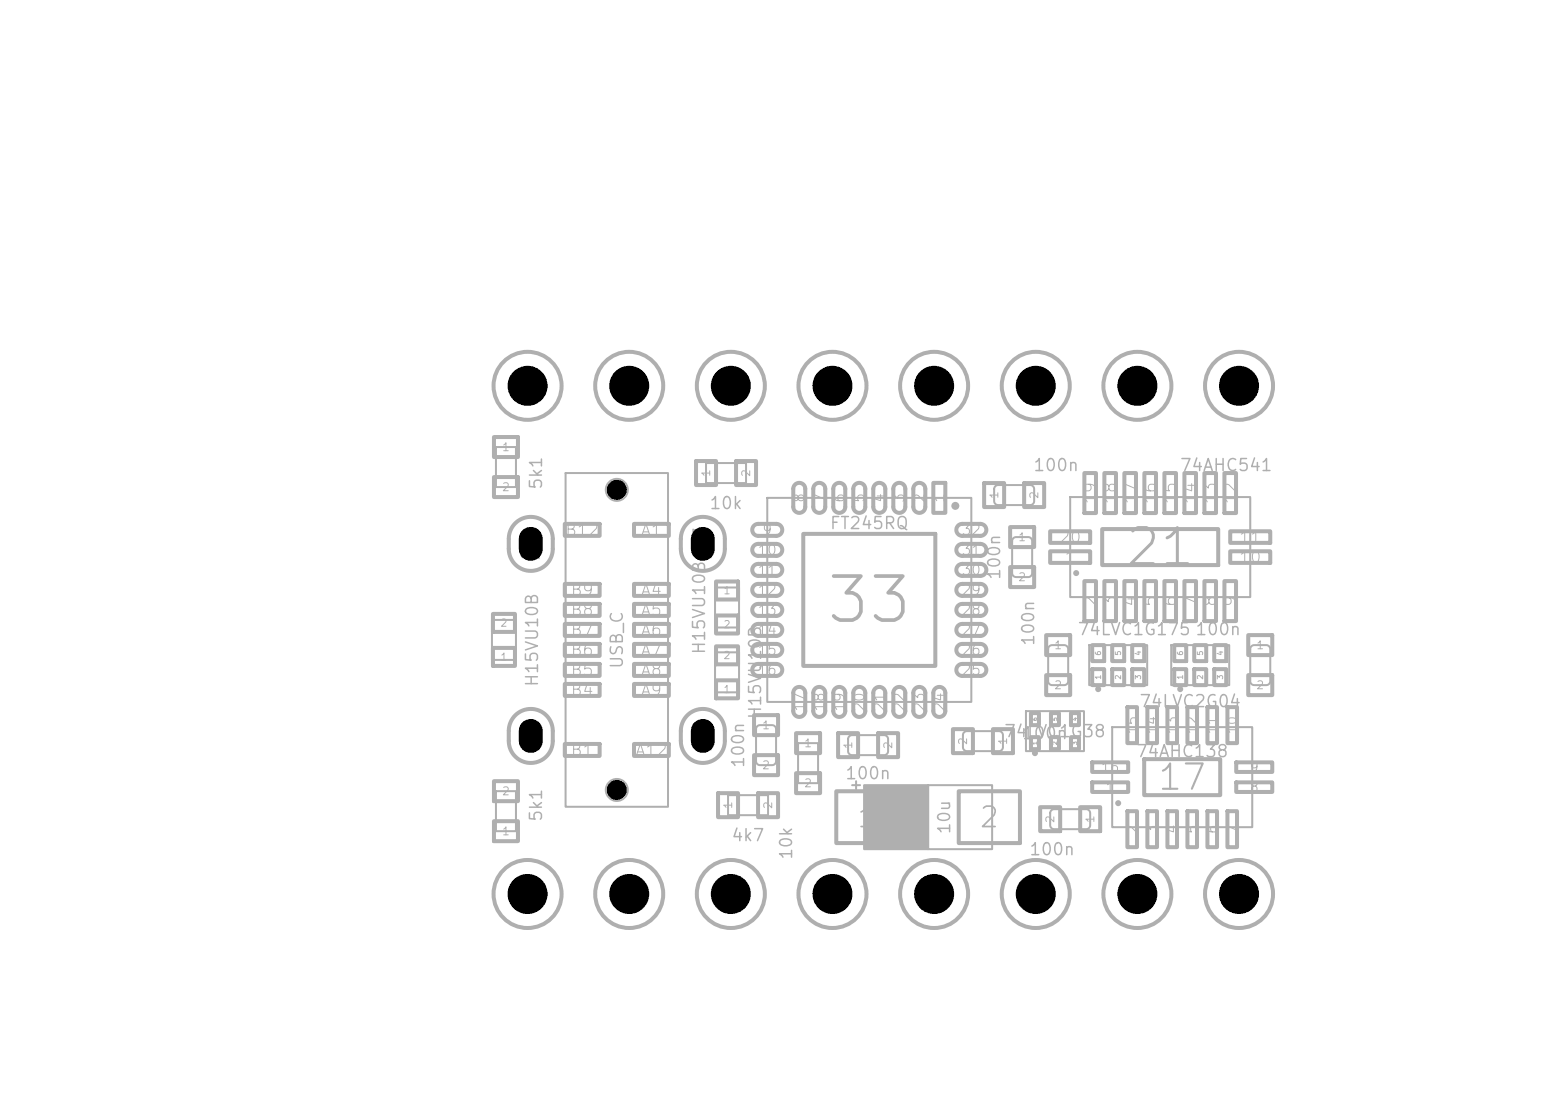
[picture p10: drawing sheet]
<svg xmlns="http://www.w3.org/2000/svg" width="148mm" height="105mm" viewBox="0 0 148 105" stroke-linecap="round" stroke-linejoin="round" font-family="sans-serif">
<defs><g id="words">
<text font-size="4.2" fill="#afafaf" x="78.1" y="60.1">33</text>
<text font-size="3.4" fill="#afafaf" x="106.5" y="54.5">21</text>
<text font-size="2.4" fill="#afafaf" x="109.7" y="75.6">17</text>
<g font-size="2.2" fill="#afafaf">
<text x="87.4" y="38.3">4</text>
<text x="77.8" y="86.5">4</text>
</g>
<g font-size="1.9" fill="#afafaf">
<text x="81.2" y="79.1">1</text>
<text x="92.8" y="79.1">2</text>
</g>
<g font-size="1.7" fill="#afafaf">
<text x="51.7" y="53.4" transform="rotate(-90 51.7 53.4)">20</text>
<text x="68" y="53.4" transform="rotate(-90 68 53.4)">17</text>
<text x="51.7" y="71.7" transform="rotate(-90 51.7 71.7)">19</text>
<text x="68" y="71.7" transform="rotate(-90 68 71.7)">18</text>
</g>
<g font-size="1.1" fill="#afafaf">
<text x="51.7" y="46.6" transform="rotate(-90 51.7 46.6)">5k1</text>
<text x="98" y="45">100n</text>
<text x="104.3" y="48" transform="rotate(-90 104.3 48)">19</text>
<text x="106.2" y="48" transform="rotate(-90 106.2 48)">18</text>
<text x="108.1" y="48" transform="rotate(-90 108.1 48)">17</text>
<text x="110" y="48" transform="rotate(-90 110 48)">16</text>
<text x="111.9" y="45">74AHC541</text>
<text x="111.9" y="48" transform="rotate(-90 111.9 48)">15</text>
<text x="113.8" y="48" transform="rotate(-90 113.8 48)">14</text>
<text x="115.7" y="48" transform="rotate(-90 115.7 48)">13</text>
<text x="117.6" y="48" transform="rotate(-90 117.6 48)">12</text>
<text x="53.6" y="51.1">B12</text>
<text x="60.7" y="51.1">A1</text>
<text x="67.3" y="48.6">10k</text>
<text x="78.7" y="50.5">FT245RQ</text>
<text x="100.4" y="51.8">20</text>
<text x="101" y="53.7">1</text>
<text x="117.5" y="53.7">10</text>
<text x="117.5" y="51.8">11</text>
<text x="54.1" y="58.7">B8</text>
<text x="54.1" y="56.8">B9</text>
<text x="60.7" y="56.8">A4</text>
<text x="60.7" y="58.7">A5</text>
<text x="95.2" y="55.1" transform="rotate(-90 95.2 55.1)">100n</text>
<text x="104.3" y="57.7" transform="rotate(-90 104.3 57.7)">2</text>
<text x="106.2" y="57.7" transform="rotate(-90 106.2 57.7)">3</text>
<text x="108.1" y="57.7" transform="rotate(-90 108.1 57.7)">4</text>
<text x="110" y="57.7" transform="rotate(-90 110 57.7)">5</text>
<text x="111.9" y="57.7" transform="rotate(-90 111.9 57.7)">6</text>
<text x="113.8" y="57.7" transform="rotate(-90 113.8 57.7)">7</text>
<text x="115.7" y="57.7" transform="rotate(-90 115.7 57.7)">8</text>
<text x="117.6" y="57.7" transform="rotate(-90 117.6 57.7)">9</text>
<text x="51.4" y="65.3" transform="rotate(-90 51.4 65.3)">H15VU10B</text>
<text x="54.1" y="64.4">B5</text>
<text x="54.1" y="62.5">B6</text>
<text x="54.1" y="60.6">B7</text>
<text x="59.4" y="63.6" transform="rotate(-90 59.4 63.6)">USB_C</text>
<text x="60.7" y="60.6">A6</text>
<text x="60.7" y="62.5">A7</text>
<text x="60.7" y="64.4">A8</text>
<text x="67.2" y="62.2" transform="rotate(-90 67.2 62.2)">H15VU10B</text>
<text x="98.5" y="61.4" transform="rotate(-90 98.5 61.4)">100n</text>
<text x="102.2" y="60.6">74LVC1G175</text>
<text x="113.4" y="60.6">100n</text>
<text x="54.1" y="66.3">B4</text>
<text x="60.7" y="66.3">A9</text>
<text x="72.5" y="68.4" transform="rotate(-90 72.5 68.4)">H15VU10B</text>
<text x="95.2" y="70.3">74LVC1G38</text>
<text x="96.9" y="70.5">100n</text>
<text x="108.1" y="67.4">74LVC2G04</text>
<text x="54.1" y="72">B1</text>
<text x="60.2" y="72">A12</text>
<text x="70.9" y="73" transform="rotate(-90 70.9 73)">100n</text>
<text x="80.2" y="74.3">100n</text>
<text x="107.7" y="72.2">74AHC138</text>
<text x="51.7" y="78.1" transform="rotate(-90 51.7 78.1)">5k1</text>
<text x="69.4" y="80.2">4k7</text>
<text x="75.5" y="81.7" transform="rotate(-90 75.5 81.7)">10k</text>
<text x="90.5" y="79.3" transform="rotate(-90 90.5 79.3)">10u</text>
<text x="97.6" y="81.5">100n</text>
</g>
<g font-size=".9" fill="#afafaf">
<text x="76.6" y="47.8" transform="rotate(-90 76.6 47.8)">8</text>
<text x="78.5" y="47.8" transform="rotate(-90 78.5 47.8)">7</text>
<text x="80.4" y="47.8" transform="rotate(-90 80.4 47.8)">6</text>
<text x="82.3" y="47.8" transform="rotate(-90 82.3 47.8)">5</text>
<text x="84.2" y="47.8" transform="rotate(-90 84.2 47.8)">4</text>
<text x="86.1" y="47.8" transform="rotate(-90 86.1 47.8)">3</text>
<text x="88" y="47.8" transform="rotate(-90 88 47.8)">2</text>
<text x="89.9" y="47.8" transform="rotate(-90 89.9 47.8)">1</text>
<text x="71.8" y="52.9">10</text>
<text x="72.3" y="51">9</text>
<text x="91.2" y="52.9">31</text>
<text x="91.2" y="51">32</text>
<text x="71.8" y="54.8">11</text>
<text x="71.8" y="56.7">12</text>
<text x="71.8" y="58.6">13</text>
<text x="91.2" y="58.6">28</text>
<text x="91.2" y="56.7">29</text>
<text x="91.2" y="54.8">30</text>
<text x="71.8" y="60.5">14</text>
<text x="71.8" y="62.4">15</text>
<text x="71.8" y="64.3">16</text>
<text x="91.2" y="64.3">25</text>
<text x="91.2" y="62.4">26</text>
<text x="91.2" y="60.5">27</text>
<text x="76.6" y="67.6" transform="rotate(-90 76.6 67.6)">17</text>
<text x="78.5" y="67.6" transform="rotate(-90 78.5 67.6)">18</text>
<text x="80.4" y="67.6" transform="rotate(-90 80.4 67.6)">19</text>
<text x="82.3" y="67.6" transform="rotate(-90 82.3 67.6)">20</text>
<text x="84.2" y="67.6" transform="rotate(-90 84.2 67.6)">21</text>
<text x="86.1" y="67.6" transform="rotate(-90 86.1 67.6)">22</text>
<text x="88" y="67.6" transform="rotate(-90 88 67.6)">23</text>
<text x="89.9" y="67.6" transform="rotate(-90 89.9 67.6)">24</text>
<text x="108.2" y="69.8" transform="rotate(-90 108.2 69.8)">15</text>
<text x="110.1" y="69.8" transform="rotate(-90 110.1 69.8)">14</text>
<text x="112" y="69.8" transform="rotate(-90 112 69.8)">13</text>
<text x="113.9" y="69.8" transform="rotate(-90 113.9 69.8)">12</text>
<text x="115.8" y="69.8" transform="rotate(-90 115.8 69.8)">11</text>
<text x="117.7" y="69.8" transform="rotate(-90 117.7 69.8)">10</text>
<text x="104.4" y="73.5">16</text>
<text x="104.9" y="75.4">1</text>
<text x="118.5" y="75.4">8</text>
<text x="118.5" y="73.5">9</text>
<text x="108.2" y="79.2" transform="rotate(-90 108.2 79.2)">2</text>
<text x="110.1" y="79.2" transform="rotate(-90 110.1 79.2)">3</text>
<text x="112" y="79.2" transform="rotate(-90 112 79.2)">4</text>
<text x="113.9" y="79.2" transform="rotate(-90 113.9 79.2)">5</text>
<text x="115.8" y="79.2" transform="rotate(-90 115.8 79.2)">6</text>
<text x="117.7" y="79.2" transform="rotate(-90 117.7 79.2)">7</text>
</g>
<g font-size=".8" fill="#afafaf">
<text x="47.6" y="43">1</text>
<text x="47.6" y="46.8">2</text>
<text x="67.6" y="45.3" transform="rotate(-90 67.6 45.3)">1</text>
<text x="71.4" y="45.3" transform="rotate(-90 71.4 45.3)">2</text>
<text x="95" y="47.4" transform="rotate(-90 95 47.4)">1</text>
<text x="98.8" y="47.4" transform="rotate(-90 98.8 47.4)">2</text>
<text x="96.6" y="51.6">1</text>
<text x="96.6" y="55.4">2</text>
<text x="100" y="61.8">1</text>
<text x="100" y="65.6">2</text>
<text x="119.2" y="61.8">1</text>
<text x="119.2" y="65.6">2</text>
<text x="72.3" y="69.4">1</text>
<text x="76.3" y="71.1">1</text>
<text x="81.1" y="71.2" transform="rotate(-90 81.1 71.2)">1</text>
<text x="84.9" y="71.2" transform="rotate(-90 84.9 71.2)">2</text>
<text x="92" y="70.8" transform="rotate(-90 92 70.8)">2</text>
<text x="95.8" y="70.8" transform="rotate(-90 95.8 70.8)">1</text>
<text x="47.6" y="75.7">2</text>
<text x="69.7" y="76.9" transform="rotate(-90 69.7 76.9)">1</text>
<text x="72.3" y="73.2">2</text>
<text x="73.5" y="76.9" transform="rotate(-90 73.5 76.9)">2</text>
<text x="76.3" y="74.9">2</text>
<text x="47.6" y="79.5">1</text>
<text x="100.3" y="78.2" transform="rotate(-90 100.3 78.2)">2</text>
<text x="104.1" y="78.2" transform="rotate(-90 104.1 78.2)">1</text>
</g>
<g font-size=".7" fill="#afafaf">
<text x="47.4" y="59.7">2</text>
<text x="68.6" y="56.6">1</text>
<text x="68.6" y="59.8">2</text>
<text x="47.4" y="62.9">1</text>
<text x="68.6" y="66">1</text>
<text x="68.6" y="62.7">2</text>
</g>
<g font-size=".5" fill="#afafaf">
<text x="104.6" y="64.6" transform="rotate(-90 104.6 64.6)">1</text>
<text x="104.6" y="62.3" transform="rotate(-90 104.6 62.3)">6</text>
<text x="106.5" y="64.6" transform="rotate(-90 106.5 64.6)">2</text>
<text x="106.5" y="62.3" transform="rotate(-90 106.5 62.3)">5</text>
<text x="108.4" y="64.6" transform="rotate(-90 108.4 64.6)">3</text>
<text x="108.4" y="62.3" transform="rotate(-90 108.4 62.3)">4</text>
<text x="112.4" y="64.6" transform="rotate(-90 112.4 64.6)">1</text>
<text x="112.4" y="62.3" transform="rotate(-90 112.4 62.3)">6</text>
<text x="114.3" y="64.6" transform="rotate(-90 114.3 64.6)">2</text>
<text x="114.3" y="62.3" transform="rotate(-90 114.3 62.3)">5</text>
<text x="116.2" y="64.6" transform="rotate(-90 116.2 64.6)">3</text>
<text x="116.2" y="62.3" transform="rotate(-90 116.2 62.3)">4</text>
</g>
<g font-size=".4" fill="#afafaf">
<text x="98.5" y="70.8" transform="rotate(-90 98.5 70.8)">1</text>
<text x="98.5" y="68.5" transform="rotate(-90 98.5 68.5)">6</text>
<text x="100.4" y="70.8" transform="rotate(-90 100.4 70.8)">2</text>
<text x="100.4" y="68.5" transform="rotate(-90 100.4 68.5)">5</text>
<text x="102.3" y="70.8" transform="rotate(-90 102.3 70.8)">3</text>
<text x="102.3" y="68.5" transform="rotate(-90 102.3 68.5)">4</text>
</g>
</g></defs>
<path d="M53.7 44.9h9.7v31.7h-9.7zM80.9 74.5h.8M81.3 74.2v.7M88.1 74.5h6.1v6.1h-6.1z" fill="none" stroke="#afafaf" stroke-width=".19"/>
<path d="M82 74.5h6.1v6.1h-6.1z" fill="#afafaf" stroke="#afafaf" stroke-width=".19"/>
<g fill="#afafaf">
<circle cx="58.6" cy="75" r=".57"/>
<circle cx="58.6" cy="46.5" r=".57"/>
</g>
<path d="M47.1 75.1h1.9v3.8h-1.9zM67.9 61.9h2.3v3.8h-2.3zM71.9 69l.2-.2h1.2l.3 .3 .1 3.2-.2 .3h-1.4l-.3-.2v-3.2zM91.5 69.5l.3-.1h3.2l.2 .4v1.3l-.3 .2h-3.3l-.2-.3v-1.2zM103.4 61.2h5.5v3.8h-5.5z" fill="none" stroke="#afafaf" stroke-width=".19"/>
<circle cx="104.3" cy="65.4" r=".28" fill="#afafaf"/>
<path d="M47.1 42.4h1.9v3.8h-1.9zM94.5 46.2l.3-.2 3.2 .1 .2 .3-.1 1.3-.3 .2h-3.2l-.2-.3v-1.2zM96.2 51.1l.2-.1h1.2l.4 .2v3.2l-.2 .4h-1.4l-.3-.2v-3.2zM69.1 75.5h3.8v1.9h-3.8zM75.8 70.6h1.9v3.8h-1.9zM80.6 69.9l.3-.1h3.2l.2 .3v1.4l-.3 .2h-3.3l-.2-.4v-1.2zM111.2 61.2h5.5v3.8h-5.5zM118.8 61.4l.2-.2h1.2l.4 .3v3.2l-.2 .3h-1.4l-.3-.2v-3.2z" fill="none" stroke="#afafaf" stroke-width=".19"/>
<circle cx="112" cy="65.4" r=".28" fill="#afafaf"/>
<path d="M46.7 58.9h2.3v3.8h-2.3zM67 44h3.8v1.9h-3.8zM67.9 55.8h2.3v3.8h-2.3zM101.6 47.2h17.1v9.5h-17.1zM99.8 76.9l.3-.1 3.2 .1 .2 .3v1.3l-.4 .2h-3.2l-.2-.3v-1.2z" fill="none" stroke="#afafaf" stroke-width=".19"/>
<circle cx="102.2" cy="54.4" r=".28" fill="#afafaf"/>
<path d="M105.6 69h13.3v9.5h-13.3z" fill="none" stroke="#afafaf" stroke-width=".19"/>
<circle cx="106.2" cy="76.2" r=".28" fill="#afafaf"/>
<path d="M97.4 67.5h5.5v3.8h-5.5z" fill="none" stroke="#afafaf" stroke-width=".19"/>
<circle cx="98.3" cy="71.5" r=".28" fill="#afafaf"/>
<path d="M72.8 47.3h19.4v19.3h-19.4z" fill="none" stroke="#afafaf" stroke-width=".19"/>
<circle cx="90.7" cy="48" r=".38" fill="#afafaf"/>
<path d="M99.6 61.4l.3-.2h1.2l.3 .3v3.2l-.2 .3h-1.3l-.4-.2v-3.2z" fill="none" stroke="#afafaf" stroke-width=".19"/>
<g fill="none" stroke="#afafaf" stroke-width=".38">
<path d="M46.8 58.3h2.1v1.7h-2.1zM46.9 41.5h2.3v1.9h-2.3zM46.9 45.3h2.3v1.9h-2.3zM48.9 49.7a2.09 2.09 0 0 1 2.3-.5 2.09 2.09 0 0 1 1.3 2v.9a2.09 2.09 0 0 1-2.1 2.1 2.09 2.09 0 0 1-2.1-2.1v-.9a2.09 2.09 0 0 1 .6-1.5zM53.6 59.2h3.3v1.2h-3.3zM53.6 57.3h3.3v1.2h-3.3zM53.6 55.4h3.3v1.2h-3.3zM53.6 49.7h3.3v1.2h-3.3zM60.2 49.7h3.3v1.2h-3.3zM60.2 55.4h3.3v1.2h-3.3zM60.2 57.3h3.3v1.2h-3.3zM60.2 59.2h3.3v1.2h-3.3z"/>
<path d="M65.2 49.7a2.09 2.09 0 0 1 2.3-.5 2.09 2.09 0 0 1 1.3 2v.9a2.09 2.09 0 0 1-2.1 2.1 2.09 2.09 0 0 1-2.1-2.1v-.9a2.09 2.09 0 0 1 .6-1.5zM66.1 43.8h1.9v2.2h-1.9zM68 55.2h2.1v1.7h-2.1zM68 58.4h2.1v1.7h-2.1zM69.9 43.8h1.9v2.2h-1.9zM71.6 49.9l.3-.2h1.8a.57 .57 0 0 1 .6 .6 .57 .57 0 0 1-.6 .6h-1.7a.57 .57 0 0 1-.5-.4 .57 .57 0 0 1 .1-.6zM71.6 51.8l.3-.2h1.8a.57 .57 0 0 1 .6 .6 .57 .57 0 0 1-.6 .6h-1.7a.57 .57 0 0 1-.5-.4 .57 .57 0 0 1 .1-.6zM71.6 53.7l.3-.2h1.8a.57 .57 0 0 1 .6 .6 .57 .57 0 0 1-.6 .6h-1.7a.57 .57 0 0 1-.5-.4 .57 .57 0 0 1 .1-.6zM71.6 55.6l.3-.2h1.8a.57 .57 0 0 1 .6 .6 .57 .57 0 0 1-.6 .6h-1.7a.57 .57 0 0 1-.5-.4 .57 .57 0 0 1 .1-.6zM71.6 57.5l.3-.2h1.8a.57 .57 0 0 1 .6 .6 .57 .57 0 0 1-.6 .6h-1.7a.57 .57 0 0 1-.5-.4 .57 .57 0 0 1 .1-.6zM71.6 59.4l.3-.2h1.8a.57 .57 0 0 1 .6 .6 .57 .57 0 0 1-.6 .6h-1.7a.57 .57 0 0 1-.5-.4 .57 .57 0 0 1 .1-.6zM75.5 46a.57 .57 0 0 1 .6-.1 .57 .57 0 0 1 .3 .5v1.7a.57 .57 0 0 1-.5 .6 .57 .57 0 0 1-.6-.6v-1.7z"/>
<path d="M76.3 50.7h12.5v12.5h-12.5zM77.4 46a.57 .57 0 0 1 .6-.1 .57 .57 0 0 1 .3 .5v1.7a.57 .57 0 0 1-.5 .6 .57 .57 0 0 1-.6-.6v-1.7zM79.3 46a.57 .57 0 0 1 .6-.1 .57 .57 0 0 1 .3 .5v1.7a.57 .57 0 0 1-.5 .6 .57 .57 0 0 1-.6-.6v-1.7zM81.2 46a.57 .57 0 0 1 .6-.1 .57 .57 0 0 1 .3 .5v1.7a.57 .57 0 0 1-.5 .6 .57 .57 0 0 1-.6-.6v-1.7zM83.1 46a.57 .57 0 0 1 .6-.1 .57 .57 0 0 1 .3 .5v1.7a.57 .57 0 0 1-.5 .6 .57 .57 0 0 1-.6-.6v-1.7zM85 46a.57 .57 0 0 1 .6-.1 .57 .57 0 0 1 .3 .5v1.7a.57 .57 0 0 1-.5 .6 .57 .57 0 0 1-.6-.6v-1.7zM86.9 46a.57 .57 0 0 1 .6-.1 .57 .57 0 0 1 .3 .5v1.7a.57 .57 0 0 1-.5 .6 .57 .57 0 0 1-.6-.6v-1.7zM88.6 45.8h1.1v2.9h-1.1zM91 59.4l.3-.2h1.8a.57 .57 0 0 1 .5 .6 .57 .57 0 0 1-.5 .6h-1.7a.57 .57 0 0 1-.6-.4 .57 .57 0 0 1 .2-.6zM91 57.5l.3-.2h1.8a.57 .57 0 0 1 .5 .6 .57 .57 0 0 1-.5 .6h-1.7a.57 .57 0 0 1-.6-.4 .57 .57 0 0 1 .2-.6zM91 55.6l.3-.2h1.8a.57 .57 0 0 1 .5 .6 .57 .57 0 0 1-.5 .6h-1.7a.57 .57 0 0 1-.6-.4 .57 .57 0 0 1 .2-.6zM91 53.7l.3-.2h1.8a.57 .57 0 0 1 .5 .6 .57 .57 0 0 1-.5 .6h-1.7a.57 .57 0 0 1-.6-.4 .57 .57 0 0 1 .2-.6z"/>
<path d="M91 51.8l.3-.2h1.8a.57 .57 0 0 1 .5 .6 .57 .57 0 0 1-.5 .6h-1.7a.57 .57 0 0 1-.6-.4 .57 .57 0 0 1 .2-.6zM91 49.9l.3-.2h1.8a.57 .57 0 0 1 .5 .6 .57 .57 0 0 1-.5 .6h-1.7a.57 .57 0 0 1-.6-.4 .57 .57 0 0 1 .2-.6zM93.4 45.9h1.9v2.2h-1.9zM95.9 50h2.3v1.9h-2.3zM95.9 53.8h2.3v1.9h-2.3zM97.2 45.9h1.9v2.2h-1.9zM99.7 52.3h3.8v1.1h-3.8zM99.7 50.4h3.8v1.1h-3.8zM102.9 55.2h1.1v3.8h-1.1zM102.9 44.9h1.1v3.8h-1.1zM104.6 50.2h11v3.4h-11zM104.8 55.2h1.1v3.8h-1.1z"/>
<path d="M104.8 44.9h1.1v3.8h-1.1zM106.7 55.2h1.1v3.8h-1.1zM106.7 44.9h1.1v3.8h-1.1zM108.6 55.2h1.1v3.8h-1.1zM108.6 44.9h1.1v3.8h-1.1zM110.5 55.2h1.1v3.8h-1.1zM110.5 44.9h1.1v3.8h-1.1zM112.4 55.2h1.1v3.8h-1.1zM112.4 44.9h1.1v3.8h-1.1zM114.3 55.2h1.1v3.8h-1.1zM114.3 44.9h1.1v3.8h-1.1zM116.2 55.2h1.1v3.8h-1.1z"/>
<path d="M116.2 44.9h1.1v3.8h-1.1zM116.8 52.3h3.8v1.1h-3.8zM116.8 50.4h3.8v1.1h-3.8zM46.8 61.5h2.1v1.7h-2.1zM46.9 78h2.3v1.9h-2.3zM46.9 74.2h2.3v1.9h-2.3zM48.9 67.9a2.09 2.09 0 0 1 2.3-.4 2.09 2.09 0 0 1 1.3 1.9v.9a2.09 2.09 0 0 1-2.1 2.1 2.09 2.09 0 0 1-2.1-2.1v-.9a2.09 2.09 0 0 1 .6-1.5zM53.6 70.6h3.3v1.2h-3.3zM53.6 64.9h3.3v1.2h-3.3zM53.6 63h3.3v1.2h-3.3zM53.6 61.1h3.3v1.2h-3.3zM60.2 61.1h3.3v1.2h-3.3z"/>
<path d="M60.2 63h3.3v1.2h-3.3zM60.2 64.9h3.3v1.2h-3.3zM60.2 70.6h3.3v1.2h-3.3zM65.2 67.9a2.09 2.09 0 0 1 2.3-.4 2.09 2.09 0 0 1 1.3 1.9v.9a2.09 2.09 0 0 1-2.1 2.1 2.09 2.09 0 0 1-2.1-2.1v-.9a2.09 2.09 0 0 1 .6-1.5zM68 64.6h2.1v1.7h-2.1zM68 61.4h2.1v1.7h-2.1zM68.2 75.3h1.9v2.3h-1.9zM71.6 61.3l.3-.2h1.8a.57 .57 0 0 1 .6 .6 .57 .57 0 0 1-.6 .6h-1.7a.57 .57 0 0 1-.5-.4 .57 .57 0 0 1 .1-.6zM71.6 63.2l.3-.2h1.8a.57 .57 0 0 1 .6 .6 .57 .57 0 0 1-.6 .6h-1.7a.57 .57 0 0 1-.5-.4 .57 .57 0 0 1 .1-.6zM71.6 67.9h2.3v1.9h-2.3zM71.6 71.7h2.3v1.9h-2.3zM72 75.3h1.9v2.3h-1.9z"/>
<path d="M75.5 65.4a.57 .57 0 0 1 .6-.1 .57 .57 0 0 1 .3 .5v1.7a.57 .57 0 0 1-.5 .6 .57 .57 0 0 1-.6-.6v-1.8zM75.6 69.6h2.3v1.9h-2.3zM75.6 73.4h2.3v1.9h-2.3zM77.4 65.4a.57 .57 0 0 1 .6-.1 .57 .57 0 0 1 .3 .5v1.7a.57 .57 0 0 1-.5 .6 .57 .57 0 0 1-.6-.6v-1.8zM79.3 65.4a.57 .57 0 0 1 .6-.1 .57 .57 0 0 1 .3 .5v1.7a.57 .57 0 0 1-.5 .6 .57 .57 0 0 1-.6-.6v-1.8zM79.4 75.1h5.8v4.9h-5.8zM79.6 69.6h1.9v2.3h-1.9zM81.2 65.4a.57 .57 0 0 1 .6-.1 .57 .57 0 0 1 .3 .5v1.7a.57 .57 0 0 1-.5 .6 .57 .57 0 0 1-.6-.6v-1.8zM83.1 65.4a.57 .57 0 0 1 .6-.1 .57 .57 0 0 1 .3 .5v1.7a.57 .57 0 0 1-.5 .6 .57 .57 0 0 1-.6-.6v-1.8zM83.4 69.6h1.9v2.3h-1.9zM85 65.4a.57 .57 0 0 1 .6-.1 .57 .57 0 0 1 .3 .5v1.7a.57 .57 0 0 1-.5 .6 .57 .57 0 0 1-.6-.6v-1.8zM86.9 65.4a.57 .57 0 0 1 .6-.1 .57 .57 0 0 1 .3 .5v1.7a.57 .57 0 0 1-.5 .6 .57 .57 0 0 1-.6-.6v-1.8z"/>
<path d="M88.8 65.4a.57 .57 0 0 1 .6-.1 .57 .57 0 0 1 .3 .5v1.7a.57 .57 0 0 1-.5 .6 .57 .57 0 0 1-.6-.6v-1.8zM90.5 69.2h1.9v2.3h-1.9zM91 63.2l.3-.2h1.8a.57 .57 0 0 1 .5 .6 .57 .57 0 0 1-.5 .6h-1.7a.57 .57 0 0 1-.6-.4 .57 .57 0 0 1 .2-.6zM91 61.3l.3-.2h1.8a.57 .57 0 0 1 .5 .6 .57 .57 0 0 1-.5 .6h-1.7a.57 .57 0 0 1-.6-.4 .57 .57 0 0 1 .2-.6zM91 75.1h5.8v4.9h-5.8zM94.3 69.2h1.9v2.3h-1.9zM97.9 70h.7v1.1h-.7zM97.9 67.7h.7v1.1h-.7zM98.7 76.6h1.9v2.3h-1.9zM99.3 60.3h2.3v1.9h-2.3zM99.3 64.1h2.3v1.9h-2.3zM99.8 70h.7v1.1h-.7z"/>
<path d="M99.8 67.7h.7v1.1h-.7zM101.7 70h.7v1.1h-.7zM101.7 67.7h.7v1.1h-.7zM102.5 76.6h1.9v2.3h-1.9zM103.7 63.5h1.1v1.5h-1.1zM103.7 61.2h1.1v1.6h-1.1zM103.7 74.3h3.4v.9h-3.4zM103.7 72.4h3.4v.9h-3.4zM105.6 63.5h1.1v1.5h-1.1zM105.6 61.2h1.1v1.6h-1.1zM107 77h.9v3.4h-.9zM107 67.1h.9v3.5h-.9z"/>
<path d="M107.5 63.5h1.1v1.5h-1.1zM107.5 61.2h1.1v1.6h-1.1zM108.6 72.1h7.2v3.4h-7.2zM108.9 77h.9v3.4h-.9zM108.9 67.1h.9v3.5h-.9zM110.8 77h.9v3.4h-.9zM110.8 67.1h.9v3.5h-.9zM111.5 63.5h1.1v1.5h-1.1zM111.5 61.2h1.1v1.6h-1.1zM112.7 77h.9v3.4h-.9zM112.7 67.1h.9v3.5h-.9zM113.4 63.5h1.1v1.5h-1.1z"/>
<path d="M113.4 61.2h1.1v1.6h-1.1zM114.6 77h.9v3.4h-.9zM114.6 67.1h.9v3.5h-.9zM115.3 63.5h1.1v1.5h-1.1zM115.3 61.2h1.1v1.6h-1.1zM116.5 77h.9v3.4h-.9zM116.5 67.1h.9v3.5h-.9zM117.4 74.3h3.4v.9h-3.4zM117.4 72.4h3.4v.9h-3.4zM118.5 60.3h2.3v1.9h-2.3zM118.5 64.1h2.3v1.9h-2.3z"/>
<circle cx="50.1" cy="36.6" r="3.2"/>
<circle cx="59.7" cy="36.6" r="3.2"/>
<circle cx="69.4" cy="36.6" r="3.2"/>
<circle cx="79" cy="36.6" r="3.2"/>
<circle cx="88.7" cy="36.6" r="3.2"/>
<circle cx="98.3" cy="36.6" r="3.2"/>
<circle cx="108" cy="36.6" r="3.2"/>
<circle cx="117.6" cy="36.6" r="3.2"/>
<circle cx="58.6" cy="46.5" r=".95"/>
<circle cx="58.6" cy="75" r=".95"/>
<circle cx="50.1" cy="84.9" r="3.2"/>
<circle cx="59.7" cy="84.9" r="3.2"/>
<circle cx="69.4" cy="84.9" r="3.2"/>
<circle cx="79" cy="84.9" r="3.2"/>
<circle cx="88.7" cy="84.9" r="3.2"/>
<circle cx="98.3" cy="84.9" r="3.2"/>
<circle cx="108" cy="84.9" r="3.2"/>
<circle cx="117.6" cy="84.9" r="3.2"/>
</g>
<g fill="#000">
<circle cx="50.1" cy="36.6" r="1.9"/>
<circle cx="59.7" cy="36.6" r="1.9"/>
<circle cx="69.4" cy="36.6" r="1.9"/>
<circle cx="79" cy="36.6" r="1.9"/>
<circle cx="88.7" cy="36.6" r="1.9"/>
<circle cx="98.3" cy="36.6" r="1.9"/>
<circle cx="108" cy="36.6" r="1.9"/>
<circle cx="117.6" cy="36.6" r="1.9"/>
<circle cx="58.6" cy="46.5" r=".95"/>
<circle cx="58.6" cy="75" r=".95"/>
<circle cx="50.1" cy="84.9" r="1.9"/>
<circle cx="59.7" cy="84.9" r="1.9"/>
<circle cx="69.4" cy="84.9" r="1.9"/>
<circle cx="79" cy="84.9" r="1.9"/>
<circle cx="88.7" cy="84.9" r="1.9"/>
<circle cx="98.3" cy="84.9" r="1.9"/>
<circle cx="108" cy="84.9" r="1.9"/>
<circle cx="117.6" cy="84.9" r="1.9"/>
</g>
<path d="M50.4 51.2v.9M66.7 51.2v.9M50.4 69.4v.9M66.7 69.4v.9" fill="none" stroke="#000" stroke-width="2.3"/>
<use href="#words"/>
</svg>
